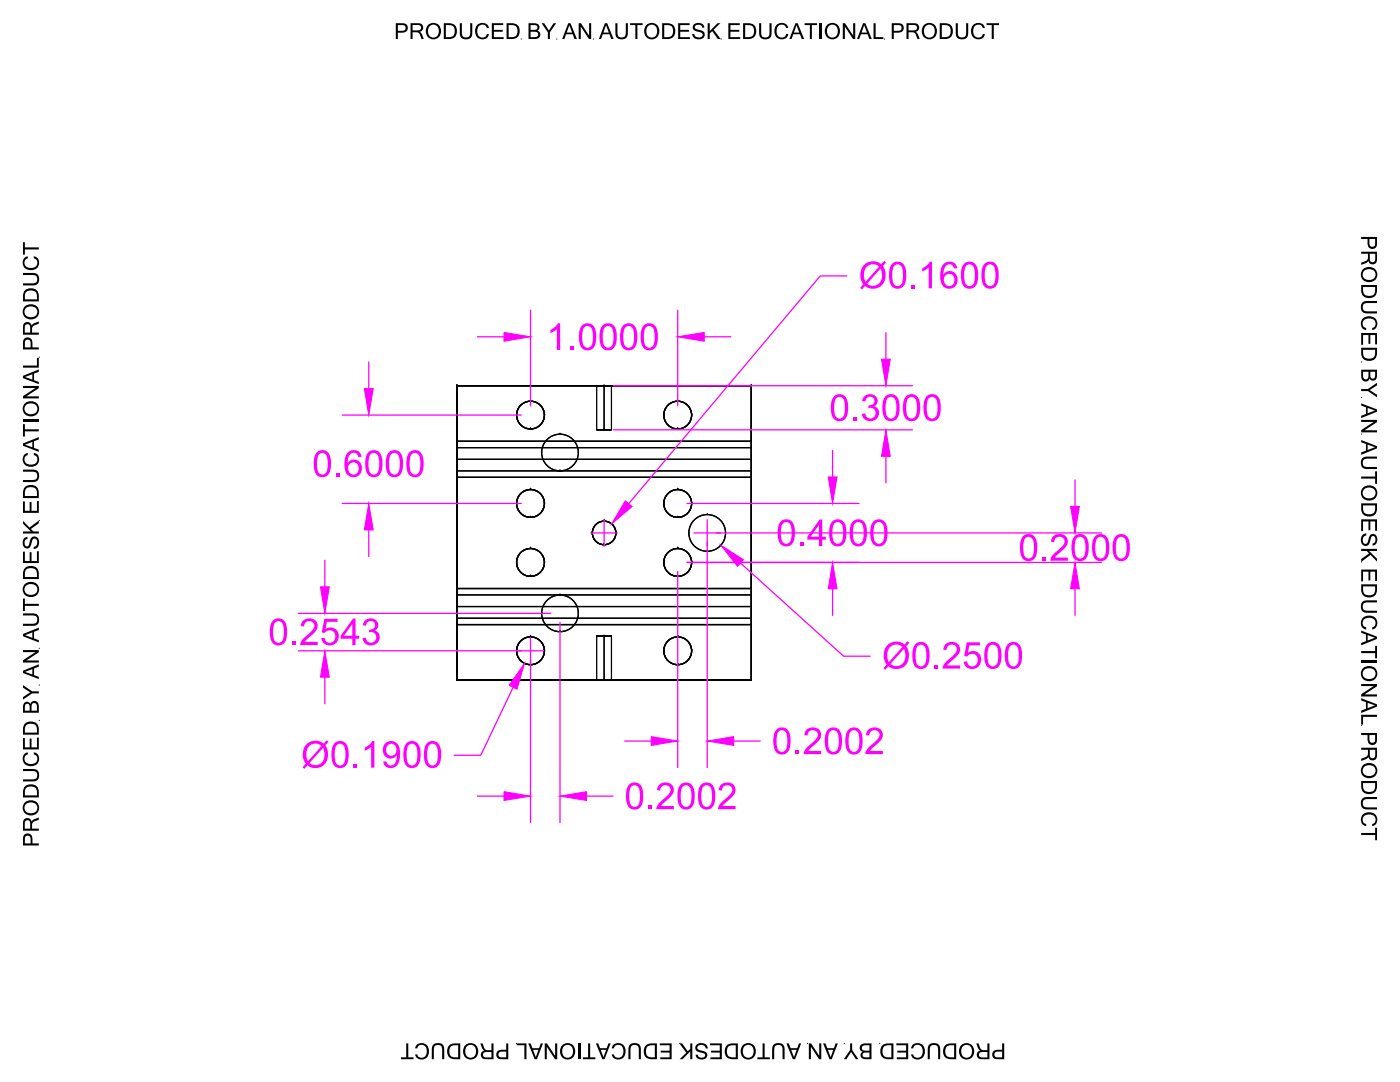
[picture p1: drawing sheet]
<svg xmlns="http://www.w3.org/2000/svg" width="279mm" height="216mm" viewBox="0 0 279 216" stroke-linecap="round" stroke-linejoin="round" font-family="sans-serif">
<g fill="none" stroke="#000" stroke-width=".25">
<path d="M91.2 77v58.7zM91.2 77h58.7h-58.7M91.2 77h.1M119.1 77h2.9zM119.1 77v8.8M120.6 77h.1M120.6 77v8.8M122 77v8.8M149.9 77h-58.7h58.7M149.9 77v58.7zM149.9 77h.1M91.2 88.1h.1"/>
<path d="M91.2 95.2h.1M91.2 95.2h58.7M91.2 88.1h58.7M91.2 89.3h58.7M91.2 91.7h58.7M91.2 94h58.7M103.1 82.8h.1M105.9 85.6h.1M105.9 80h.1M105.9 97.7h.1M108.1 90.3h.1M108.7 82.8h.1"/>
<path d="M111.8 94h.1M111.8 86.6h.1M115.4 90.3h.1M119.1 85.8h2.9zM120.6 85.8h.1M132.5 82.8h.1M135.3 85.6h.1M135.3 80h.1M135.3 97.7h.1M138 82.8h.1M149.9 88.1h.1M149.9 95.2h.1"/>
<path d="M91.2 117.4h.1M91.2 117.4h58.7M91.2 118.7h58.7M103.1 100.5h.1M103.1 112.2h.1M105.9 103.3h.1M105.9 115h.1M105.9 109.4h.1M108.7 100.5h.1M108.7 112.2h.1M111.8 118.7h.1M118.2 106.3h.1"/>
<path d="M120.6 108.7h.1M120.6 104h.1M122.9 106.3h.1M132.5 100.5h.1M132.5 112.2h.1M135.3 103.3h.1M135.3 115h.1M135.3 109.4h.1M137.5 106.3h.1M138 100.5h.1M138 112.2h.1M141.1 110h.1"/>
<path d="M141.1 102.7h.1M144.8 106.3h.1M149.9 117.4h.1M91.2 135.7h58.7h-58.7M91.2 124.6h.1M91.2 135.7h.1M91.2 124.6h58.7M91.2 121h58.7M91.2 123.4h58.7M103.1 129.9h.1M105.9 132.6h.1M105.9 127.1h.1"/>
<path d="M108.1 122.4h.1M108.7 129.9h.1M111.8 126h.1M115.4 122.4h.1M119.1 126.9h2.9zM119.1 135.7h2.9zM119.1 126.9v8.8M120.6 126.9h.1M120.6 135.7h.1M120.6 126.9v8.8M122 126.9v8.8M132.5 129.9h.1"/>
<path d="M135.3 132.6h.1M135.3 127.1h.1M138 129.9h.1M149.9 135.7h-58.7h58.7M149.9 124.6h.1M149.9 135.7h.1"/>
<circle cx="105.9" cy="82.8" r="2.77"/>
<circle cx="111.8" cy="90.3" r="3.7"/>
<circle cx="135.3" cy="82.8" r="2.77"/>
<circle cx="105.9" cy="100.5" r="2.77"/>
<circle cx="105.9" cy="112.2" r="2.77"/>
<circle cx="120.6" cy="106.3" r="2.35"/>
<circle cx="135.3" cy="100.5" r="2.77"/>
<circle cx="135.3" cy="112.2" r="2.77"/>
<circle cx="141.1" cy="106.3" r="3.7"/>
<circle cx="105.9" cy="129.9" r="2.77"/>
<circle cx="111.8" cy="122.4" r="3.7"/>
<circle cx="135.3" cy="129.9" r="2.77"/>
</g>
<path d="M95.3 67.2h5.3M105.9 61.9v19.1M135.3 61.9v19.1M140.5 67.2h5.3" fill="none" stroke="#f0f" stroke-width=".25"/>
<g fill="#f0f" stroke="#f0f" stroke-width=".2">
<path d="M100.6 66.3l5.3 .9-5.3 .9z"/>
<path d="M135.3 67.2l5.2-.9v1.8z"/>
</g>
<g fill="#f0f">
<path d="M109.9 65.8l.9-.6 .6-.7h.4v5.3h-.7v-4.1l-1.2 .8z"/>
<path d="M113.8 69.1h.7v.7h-.7z"/>
<path d="M116.1 65a1.64 1.64 0 0 1 1.8-.4 1.64 1.64 0 0 1 1 1.6 3.5 3.5 0 0 1-.9 3.5 1.64 1.64 0 0 1-2.4-1.4 4.4 4.4 0 0 1 .5-3.3zM116.7 65.2a4.2 4.2 0 0 0-.2 3.8 1.01 1.01 0 0 0 1.2 .3 1.01 1.01 0 0 0 .6-1.2 3.6 3.6 0 0 0-.5-2.9 .9 .9 0 0 0-1.1 0z"/>
<path d="M120.2 65a1.64 1.64 0 0 1 1.8-.4 1.64 1.64 0 0 1 1 1.6 3.5 3.5 0 0 1-.9 3.5 1.64 1.64 0 0 1-2.4-1.4 4.4 4.4 0 0 1 .5-3.3zM120.8 65.2a4.2 4.2 0 0 0-.2 3.8 1.01 1.01 0 0 0 1.2 .3 1.01 1.01 0 0 0 .6-1.2 3.6 3.6 0 0 0-.5-2.9 .9 .9 0 0 0-1.1 0z"/>
<path d="M124.3 65a1.64 1.64 0 0 1 1.9-.4 1.64 1.64 0 0 1 .9 1.6 3.5 3.5 0 0 1-.9 3.5 1.64 1.64 0 0 1-2.4-1.4 4.4 4.4 0 0 1 .5-3.3zM124.9 65.2a4.2 4.2 0 0 0-.2 3.8 1.01 1.01 0 0 0 1.2 .3 1.01 1.01 0 0 0 .6-1.2 3.6 3.6 0 0 0-.5-2.9 .9 .9 0 0 0-1.1 0z"/>
<path d="M128.4 65a1.64 1.64 0 0 1 1.9-.4 1.64 1.64 0 0 1 .9 1.6 3.5 3.5 0 0 1-.9 3.5 1.64 1.64 0 0 1-2.4-1.4 4.4 4.4 0 0 1 .5-3.3zM129 65.2a4.2 4.2 0 0 0-.2 3.8 1.01 1.01 0 0 0 1.2 .3 1.01 1.01 0 0 0 .6-1.2 3.6 3.6 0 0 0-.5-2.9 .9 .9 0 0 0-1.1 0z"/>
</g>
<path d="M73.6 72.2v5.3M68.3 82.8h35.7M68.3 100.5h35.7M73.6 105.7v5.3" fill="none" stroke="#f0f" stroke-width=".25"/>
<g fill="#f0f" stroke="#f0f" stroke-width=".2">
<path d="M72.7 77.5h1.8l-.9 5.3z"/>
<path d="M73.6 100.5l.9 5.2h-1.8z"/>
</g>
<g fill="#f0f">
<path d="M67.1 94.4h.7v.7h-.7z"/>
<path d="M63.2 90.3a1.64 1.64 0 0 1 1.8-.3 1.64 1.64 0 0 1 1 1.5 3.5 3.5 0 0 1-.9 3.6 1.64 1.64 0 0 1-2.4-1.5 4.4 4.4 0 0 1 .5-3.3zM63.8 90.5a4.2 4.2 0 0 0-.2 3.8 1.01 1.01 0 0 0 1.2 .3 1.01 1.01 0 0 0 .6-1.2 3.6 3.6 0 0 0-.5-2.8 .9 .9 0 0 0-1.1-.1z"/>
<path d="M69.3 90.4a1.58 1.58 0 0 1 1.7-.6 1.58 1.58 0 0 1 1.1 1.3l-.6 .1a1.01 1.01 0 0 0-1.1-.9 1.01 1.01 0 0 0-.9 1.1l-.1 1a1.61 1.61 0 0 1 2.1-.5 1.61 1.61 0 0 1 .6 2.1 1.75 1.75 0 0 1-2.1 1.2 1.75 1.75 0 0 1-1.2-2v-1.6zM69.8 92.6a1.17 1.17 0 0 0-.1 1.6 1.17 1.17 0 0 0 1.6 .2 1.17 1.17 0 0 0 .1-1.7 1.17 1.17 0 0 0-1.6-.1z"/>
<path d="M73.5 90.3a1.64 1.64 0 0 1 1.8-.3 1.64 1.64 0 0 1 1 1.5 3.5 3.5 0 0 1-.9 3.6 1.64 1.64 0 0 1-2.4-1.5 4.4 4.4 0 0 1 .5-3.3zM74.1 90.5a4.2 4.2 0 0 0-.3 3.8 1.01 1.01 0 0 0 1.3 .3 1.01 1.01 0 0 0 .5-1.2 3.6 3.6 0 0 0-.4-2.8 .9 .9 0 0 0-1.1-.1z"/>
<path d="M77.6 90.3a1.64 1.64 0 0 1 1.8-.3 1.64 1.64 0 0 1 1 1.5 3.5 3.5 0 0 1-.9 3.6 1.64 1.64 0 0 1-2.4-1.5 4.4 4.4 0 0 1 .5-3.3zM78.2 90.5a4.2 4.2 0 0 0-.3 3.8 1.01 1.01 0 0 0 1.3 .3 1.01 1.01 0 0 0 .5-1.2 3.6 3.6 0 0 0-.4-2.8 .9 .9 0 0 0-1.1-.1z"/>
<path d="M81.7 90.3a1.64 1.64 0 0 1 1.8-.3 1.64 1.64 0 0 1 1 1.5 3.5 3.5 0 0 1-.9 3.6 1.64 1.64 0 0 1-2.4-1.5 4.4 4.4 0 0 1 .5-3.3zM82.3 90.5a4.2 4.2 0 0 0-.2 3.8 1.01 1.01 0 0 0 1.2 .3 1.01 1.01 0 0 0 .5-1.2 3.6 3.6 0 0 0-.4-2.8 .9 .9 0 0 0-1.1-.1z"/>
</g>
<path d="M166.2 89.9v5.3M137.1 100.5h34.4M137.1 112.2h34.4M166.2 117.5v5.3" fill="none" stroke="#f0f" stroke-width=".25"/>
<g fill="#f0f" stroke="#f0f" stroke-width=".2">
<path d="M165.3 95.2h1.7l-.8 5.3z"/>
<path d="M166.2 112.2l.8 5.3h-1.7z"/>
</g>
<g fill="#f0f">
<path d="M159.6 108.2h.7v.7h-.7z"/>
<path d="M155.8 104.1a1.64 1.64 0 0 1 1.8-.3 1.64 1.64 0 0 1 1 1.5 3.5 3.5 0 0 1-.9 3.6 1.64 1.64 0 0 1-2.4-1.5 4.4 4.4 0 0 1 .5-3.3zM156.4 104.3a4.2 4.2 0 0 0-.2 3.8 1.01 1.01 0 0 0 1.2 .3 1.01 1.01 0 0 0 .5-1.2 3.6 3.6 0 0 0-.4-2.8 .9 .9 0 0 0-1.1-.1z"/>
<path d="M163.6 103.7h.5v3.4h.7v.6h-.7v1.2h-.7v-1.2h-2.3v-.6zM163.4 104.8l-1.6 2.3h1.6z"/>
<path d="M166.1 104.1a1.64 1.64 0 0 1 1.8-.3 1.64 1.64 0 0 1 .9 1.5 3.5 3.5 0 0 1-.9 3.6 1.64 1.64 0 0 1-2.4-1.5 4.4 4.4 0 0 1 .6-3.3zM166.7 104.3a4.2 4.2 0 0 0-.3 3.8 1.01 1.01 0 0 0 1.3 .3 1.01 1.01 0 0 0 .5-1.2 3.6 3.6 0 0 0-.5-2.8 .9 .9 0 0 0-1-.1z"/>
<path d="M170.2 104.1a1.64 1.64 0 0 1 1.8-.3 1.64 1.64 0 0 1 1 1.5 3.5 3.5 0 0 1-.9 3.6 1.64 1.64 0 0 1-2.4-1.5 4.4 4.4 0 0 1 .5-3.3zM170.8 104.3a4.2 4.2 0 0 0-.3 3.8 1.01 1.01 0 0 0 1.3 .3 1.01 1.01 0 0 0 .5-1.2 3.6 3.6 0 0 0-.5-2.8 .9 .9 0 0 0-1-.1z"/>
<path d="M174.3 104.1a1.64 1.64 0 0 1 1.8-.3 1.64 1.64 0 0 1 1 1.5 3.5 3.5 0 0 1-.9 3.6 1.64 1.64 0 0 1-2.4-1.5 4.4 4.4 0 0 1 .5-3.3zM174.9 104.3a4.2 4.2 0 0 0-.3 3.8 1.01 1.01 0 0 0 1.3 .3 1.01 1.01 0 0 0 .5-1.2 3.6 3.6 0 0 0-.5-2.8 .9 .9 0 0 0-1-.1z"/>
</g>
<path d="M135.3 114v39.2M141.1 108.2v45M124.7 147.9h5.3M146.4 147.9h5.3" fill="none" stroke="#f0f" stroke-width=".25"/>
<g fill="#f0f" stroke="#f0f" stroke-width=".2">
<path d="M130 147l5.3 .9-5.3 .8z"/>
<path d="M141.1 147.9l5.3-.9v1.7z"/>
</g>
<g fill="#f0f">
<path d="M158.8 149.8h.7v.7h-.7z"/>
<path d="M161 145.5a1.64 1.64 0 0 1 2.1-.2 1.64 1.64 0 0 1 .6 1.9l-.6 .9-1.8 1.7h2.6v.7h-3.5a2.75 2.75 0 0 1 1.3-2 2.54 2.54 0 0 0 1.5-2.1 1.05 1.05 0 0 0-1.2-.7 1.05 1.05 0 0 0-.8 1.1l-.7-.1 .2-.7z"/>
<path d="M173.3 145.5a1.64 1.64 0 0 1 2.1-.2 1.64 1.64 0 0 1 .7 1.9l-.6 .9-1.9 1.7h2.6v.7h-3.5a2.75 2.75 0 0 1 1.4-2 2.54 2.54 0 0 0 1.4-2.1 1.05 1.05 0 0 0-1.2-.7 1.05 1.05 0 0 0-.8 1.1l-.7-.1 .2-.7z"/>
<path d="M154.9 145.6a1.64 1.64 0 0 1 1.8-.3 1.64 1.64 0 0 1 1 1.6 3.5 3.5 0 0 1-.9 3.5 1.64 1.64 0 0 1-2.4-1.5 4.4 4.4 0 0 1 .5-3.3zM155.5 145.9a4.2 4.2 0 0 0-.2 3.7 1.01 1.01 0 0 0 1.2 .3 1.01 1.01 0 0 0 .6-1.1 3.6 3.6 0 0 0-.5-2.9 .9 .9 0 0 0-1.1 0z"/>
<path d="M165.2 145.6a1.64 1.64 0 0 1 1.8-.3 1.64 1.64 0 0 1 1 1.6 3.5 3.5 0 0 1-.9 3.5 1.64 1.64 0 0 1-2.4-1.5 4.4 4.4 0 0 1 .5-3.3zM165.8 145.9a4.2 4.2 0 0 0-.2 3.7 1.01 1.01 0 0 0 1.2 .3 1.01 1.01 0 0 0 .5-1.1 3.6 3.6 0 0 0-.4-2.9 .9 .9 0 0 0-1.1 0z"/>
<path d="M169.3 145.6a1.64 1.64 0 0 1 1.8-.3 1.64 1.64 0 0 1 1 1.6 3.5 3.5 0 0 1-.9 3.5 1.64 1.64 0 0 1-2.4-1.5 4.4 4.4 0 0 1 .5-3.3zM169.9 145.9a4.2 4.2 0 0 0-.2 3.7 1.01 1.01 0 0 0 1.2 .3 1.01 1.01 0 0 0 .6-1.1 3.6 3.6 0 0 0-.5-2.9 .9 .9 0 0 0-1.1 0z"/>
</g>
<path d="M214.5 95.8v5.2M137.1 112.2h82.7M143 106.3h76.8M214.5 117.5v5.3" fill="none" stroke="#f0f" stroke-width=".25"/>
<g fill="#f0f" stroke="#f0f" stroke-width=".2">
<path d="M214.5 112.2l.9 5.3h-1.7z"/>
<path d="M213.7 101h1.7l-.9 5.3z"/>
</g>
<g fill="#f0f">
<path d="M208 111.2h.7v.7h-.7z"/>
<path d="M210.3 107a1.64 1.64 0 0 1 2-.3 1.64 1.64 0 0 1 .7 2l-.6 .8-1.9 1.8h2.6v.6h-3.5a2.75 2.75 0 0 1 1.4-2 2.54 2.54 0 0 0 1.4-2.1 1.05 1.05 0 0 0-1.2-.7 1.05 1.05 0 0 0-.8 1.1l-.7-.1 .2-.7z"/>
<path d="M204.1 107a1.64 1.64 0 0 1 1.9-.3 1.64 1.64 0 0 1 .9 1.6 3.5 3.5 0 0 1-.9 3.5 1.64 1.64 0 0 1-2.4-1.5 4.4 4.4 0 0 1 .5-3.3zM204.8 107.3a4.2 4.2 0 0 0-.3 3.7 1.01 1.01 0 0 0 1.3 .3 1.01 1.01 0 0 0 .5-1.1 3.6 3.6 0 0 0-.5-2.9 .9 .9 0 0 0-1 0z"/>
<path d="M214.4 107a1.64 1.64 0 0 1 1.8-.3 1.64 1.64 0 0 1 1 1.6 3.5 3.5 0 0 1-.9 3.5 1.64 1.64 0 0 1-2.4-1.5 4.4 4.4 0 0 1 .5-3.3zM215 107.3a4.2 4.2 0 0 0-.2 3.7 1.01 1.01 0 0 0 1.2 .3 1.01 1.01 0 0 0 .6-1.1 3.6 3.6 0 0 0-.5-2.9 .9 .9 0 0 0-1.1 0z"/>
<path d="M218.5 107a1.64 1.64 0 0 1 1.8-.3 1.64 1.64 0 0 1 1 1.6 3.5 3.5 0 0 1-.9 3.5 1.64 1.64 0 0 1-2.4-1.5 4.4 4.4 0 0 1 .5-3.3zM219.1 107.3a4.2 4.2 0 0 0-.2 3.7 1.01 1.01 0 0 0 1.2 .3 1.01 1.01 0 0 0 .6-1.1 3.6 3.6 0 0 0-.5-2.9 .9 .9 0 0 0-1.1 0z"/>
<path d="M222.6 107a1.64 1.64 0 0 1 1.8-.3 1.64 1.64 0 0 1 1 1.6 3.5 3.5 0 0 1-.9 3.5 1.64 1.64 0 0 1-2.4-1.5 4.4 4.4 0 0 1 .5-3.3zM223.2 107.3a4.2 4.2 0 0 0-.2 3.7 1.01 1.01 0 0 0 1.2 .3 1.01 1.01 0 0 0 .6-1.1 3.6 3.6 0 0 0-.5-2.9 .9 .9 0 0 0-1.1 0z"/>
</g>
<path d="M64.8 111.8v5.3M59.5 129.9h44.5M59.5 122.4h50.4M64.8 135.1v5.3" fill="none" stroke="#f0f" stroke-width=".25"/>
<g fill="#f0f" stroke="#f0f" stroke-width=".2">
<path d="M64.8 129.9l.9 5.2h-1.8z"/>
<path d="M63.9 117.1h1.8l-.9 5.3z"/>
</g>
<g fill="#f0f">
<path d="M58.3 128h.7v.7h-.7z"/>
<path d="M60.6 123.8a1.64 1.64 0 0 1 2-.3 1.64 1.64 0 0 1 .7 2l-.6 .8-1.9 1.8h2.6v.6h-3.5a2.75 2.75 0 0 1 1.4-1.9 2.54 2.54 0 0 0 1.4-2.2 1.05 1.05 0 0 0-1.2-.6 1.05 1.05 0 0 0-.8 1l-.7-.1 .2-.6z"/>
<path d="M64.7 123.5h2.7v.6h-2.2l-.2 1.4a1.78 1.78 0 0 1 2.7 1.3 1.78 1.78 0 0 1-2.2 2l-.6-.2-.6-.7-.2-.6h.7a1.08 1.08 0 0 0 1.2 1 1.08 1.08 0 0 0 .9-1.3 1.13 1.13 0 0 0-.8-1.2 1.13 1.13 0 0 0-1.3 .5l-.6-.1z"/>
<path d="M72.9 123.7a1.45 1.45 0 0 1 2-.1 1.45 1.45 0 0 1 .3 2l-.4 .2a1.57 1.57 0 0 1 .9 2 1.57 1.57 0 0 1-2 1l-.6-.2-.6-.7-.2-.6 .7-.1a1.05 1.05 0 0 0 1.3 1 1.05 1.05 0 0 0 .8-1.4 1.05 1.05 0 0 0-1.5-.6l.1-.6a.91 .91 0 0 0 1.1-.7 .91 .91 0 0 0-.8-1.1 .91 .91 0 0 0-1 1.1l-.6-.1 .2-.6z"/>
<path d="M54.4 123.9a1.64 1.64 0 0 1 1.9-.4 1.64 1.64 0 0 1 .9 1.6 3.5 3.5 0 0 1-.9 3.5 1.64 1.64 0 0 1-2.4-1.4 4.4 4.4 0 0 1 .5-3.3zM55 124.1a4.2 4.2 0 0 0-.2 3.7 1.01 1.01 0 0 0 1.2 .4 1.01 1.01 0 0 0 .6-1.2 3.6 3.6 0 0 0-.5-2.9 .9 .9 0 0 0-1.1 0z"/>
<path d="M70.5 123.4h.5v3.5h.7v.6h-.7v1.2h-.7v-1.2h-2.3v-.6zM70.3 124.5l-1.7 2.4h1.7z"/>
</g>
<path d="M105.9 131.7v32.4M111.8 124.2v39.9M95.3 158.9h5.3M117.1 158.9h5.2" fill="none" stroke="#f0f" stroke-width=".25"/>
<g fill="#f0f" stroke="#f0f" stroke-width=".2">
<path d="M100.6 158l5.3 .9-5.3 .8z"/>
<path d="M111.8 158.9l5.3-.9v1.7z"/>
</g>
<g fill="#f0f">
<path d="M129.4 160.7h.7v.8h-.7z"/>
<path d="M131.6 156.5a1.64 1.64 0 0 1 2.1-.2 1.64 1.64 0 0 1 .6 1.9l-.6 .9-1.8 1.7h2.6v.7h-3.5a2.75 2.75 0 0 1 1.3-2 2.54 2.54 0 0 0 1.5-2.1 1.05 1.05 0 0 0-1.2-.7 1.05 1.05 0 0 0-.8 1.1l-.7-.1 .2-.7z"/>
<path d="M143.9 156.5a1.64 1.64 0 0 1 2.1-.2 1.64 1.64 0 0 1 .7 1.9l-.6 .9-1.9 1.7h2.6v.7h-3.5a2.75 2.75 0 0 1 1.4-2 2.54 2.54 0 0 0 1.4-2.1 1.05 1.05 0 0 0-1.2-.7 1.05 1.05 0 0 0-.8 1.1l-.7-.1 .2-.7z"/>
<path d="M125.5 156.6a1.64 1.64 0 0 1 1.8-.3 1.64 1.64 0 0 1 1 1.5 3.5 3.5 0 0 1-.9 3.6 1.64 1.64 0 0 1-2.4-1.5 4.4 4.4 0 0 1 .5-3.3zM126.1 156.8a4.2 4.2 0 0 0-.2 3.8 1.01 1.01 0 0 0 1.2 .3 1.01 1.01 0 0 0 .6-1.1 3.6 3.6 0 0 0-.5-2.9 .9 .9 0 0 0-1.1-.1z"/>
<path d="M135.8 156.6a1.64 1.64 0 0 1 1.8-.3 1.64 1.64 0 0 1 1 1.5 3.5 3.5 0 0 1-.9 3.6 1.64 1.64 0 0 1-2.4-1.5 4.4 4.4 0 0 1 .5-3.3zM136.4 156.8a4.2 4.2 0 0 0-.2 3.8 1.01 1.01 0 0 0 1.2 .3 1.01 1.01 0 0 0 .5-1.1 3.6 3.6 0 0 0-.4-2.9 .9 .9 0 0 0-1.1-.1z"/>
<path d="M139.9 156.6a1.64 1.64 0 0 1 1.8-.3 1.64 1.64 0 0 1 1 1.5 3.5 3.5 0 0 1-.9 3.6 1.64 1.64 0 0 1-2.4-1.5 4.4 4.4 0 0 1 .5-3.3zM140.5 156.8a4.2 4.2 0 0 0-.2 3.8 1.01 1.01 0 0 0 1.2 .3 1.01 1.01 0 0 0 .6-1.1 3.6 3.6 0 0 0-.5-2.9 .9 .9 0 0 0-1.1-.1z"/>
</g>
<path d="M122.4 77h59.7M176.8 66.4v5.3M122.4 85.8h59.7M176.8 91.1v5.3" fill="none" stroke="#f0f" stroke-width=".25"/>
<g fill="#f0f" stroke="#f0f" stroke-width=".2">
<path d="M175.9 71.7h1.8l-.9 5.3z"/>
<path d="M176.8 85.8l.9 5.3h-1.8z"/>
</g>
<g fill="#f0f">
<path d="M170.3 83.3h.7v.7h-.7z"/>
<path d="M172.6 79a1.45 1.45 0 0 1 1.9-.1 1.45 1.45 0 0 1 .3 1.9l-.4 .3a1.57 1.57 0 0 1 .9 2 1.57 1.57 0 0 1-2 .9l-.5-.2-.6-.6-.2-.6 .7-.1a1.05 1.05 0 0 0 1.2 .9 1.05 1.05 0 0 0 .8-1.3 1.05 1.05 0 0 0-1.4-.7v-.5a.91 .91 0 0 0 1.2-.8 .91 .91 0 0 0-.9-1 .91 .91 0 0 0-.9 1l-.7-.1 .2-.6z"/>
<path d="M166.4 79.1a1.64 1.64 0 0 1 1.8-.3 1.64 1.64 0 0 1 1 1.5 3.5 3.5 0 0 1-.9 3.6 1.64 1.64 0 0 1-2.4-1.5 4.4 4.4 0 0 1 .5-3.3zM167 79.4a4.2 4.2 0 0 0-.2 3.7 1.01 1.01 0 0 0 1.2 .3 1.01 1.01 0 0 0 .6-1.1 3.6 3.6 0 0 0-.5-2.9 .9 .9 0 0 0-1.1 0z"/>
<path d="M176.7 79.1a1.64 1.64 0 0 1 1.8-.3 1.64 1.64 0 0 1 1 1.5 3.5 3.5 0 0 1-.9 3.6 1.64 1.64 0 0 1-2.4-1.5 4.4 4.4 0 0 1 .5-3.3zM177.3 79.4a4.2 4.2 0 0 0-.2 3.7 1.01 1.01 0 0 0 1.2 .3 1.01 1.01 0 0 0 .5-1.1 3.6 3.6 0 0 0-.4-2.9 .9 .9 0 0 0-1.1 0z"/>
<path d="M180.8 79.1a1.64 1.64 0 0 1 1.8-.3 1.64 1.64 0 0 1 1 1.5 3.5 3.5 0 0 1-.9 3.6 1.64 1.64 0 0 1-2.4-1.5 4.4 4.4 0 0 1 .5-3.3zM181.4 79.4a4.2 4.2 0 0 0-.2 3.7 1.01 1.01 0 0 0 1.2 .3 1.01 1.01 0 0 0 .5-1.1 3.6 3.6 0 0 0-.4-2.9 .9 .9 0 0 0-1.1 0z"/>
<path d="M184.9 79.1a1.64 1.64 0 0 1 1.8-.3 1.64 1.64 0 0 1 1 1.5 3.5 3.5 0 0 1-.9 3.6 1.64 1.64 0 0 1-2.4-1.5 4.4 4.4 0 0 1 .5-3.3zM185.5 79.4a4.2 4.2 0 0 0-.2 3.7 1.01 1.01 0 0 0 1.2 .3 1.01 1.01 0 0 0 .5-1.1 3.6 3.6 0 0 0-.4-2.9 .9 .9 0 0 0-1.1 0z"/>
</g>
<path d="M147.8 112.4l20.6 18.5h5.3" fill="none" stroke="#f0f" stroke-width=".25"/>
<g fill="#f0f">
<path d="M186.5 132.7h.7v.7h-.7z"/>
<path d="M188.8 128.5a1.64 1.64 0 0 1 2-.3 1.64 1.64 0 0 1 .7 2l-.6 .8-1.9 1.8h2.6v.6h-3.5a3.2 3.2 0 0 1 1.8-2.3 1.71 1.71 0 0 0 .9-2 1.06 1.06 0 0 0-1.2-.4 1.06 1.06 0 0 0-.7 1l-.6-.1 .1-.6z"/>
<path d="M192.9 128.2h2.7v.6h-2.2l-.2 1.4a1.78 1.78 0 0 1 2.7 1.3 1.78 1.78 0 0 1-2.2 2l-.6-.2-.6-.7-.2-.6h.7a1.07 1.07 0 0 0 1.2 1 1.07 1.07 0 0 0 .9-1.3 1.13 1.13 0 0 0-.8-1.2 1.13 1.13 0 0 0-1.3 .5l-.6-.1z"/>
<path d="M177.1 128.8a2.6 2.6 0 0 1 3.4-.2l.6-.7 .4 .3-.6 .8a2.76 2.76 0 0 1 .2 3.1 2.76 2.76 0 0 1-2.8 1.3l-1-.4-.6 .6-.4-.3 .7-.7a3.1 3.1 0 0 1 .1-3.8zM177.6 129.2a2.84 2.84 0 0 0-.2 2.9l2.7-3a1.79 1.79 0 0 0-2.5 .1zM180.4 129.5l-2.7 3a1.82 1.82 0 0 0 2.1 .2 1.82 1.82 0 0 0 .9-1.9z"/>
<path d="M182.7 128.6a1.64 1.64 0 0 1 1.8-.4 1.64 1.64 0 0 1 1 1.6 3.5 3.5 0 0 1-.9 3.5 1.64 1.64 0 0 1-2.4-1.4 4.4 4.4 0 0 1 .5-3.3zM183.3 128.8a4.2 4.2 0 0 0-.3 3.7 1 1 0 0 0 1.3 .4 1 1 0 0 0 .5-1.2 3.6 3.6 0 0 0-.5-2.9 .9 .9 0 0 0-1 0z"/>
<path d="M197 128.6a1.64 1.64 0 0 1 1.8-.4 1.64 1.64 0 0 1 1 1.6 3.5 3.5 0 0 1-.9 3.5 1.64 1.64 0 0 1-2.4-1.4 4.4 4.4 0 0 1 .5-3.3zM197.6 128.8a4.2 4.2 0 0 0-.2 3.7 1 1 0 0 0 1.2 .4 1 1 0 0 0 .6-1.2 3.6 3.6 0 0 0-.5-2.9 .9 .9 0 0 0-1.1 0z"/>
<path d="M201.1 128.6a1.64 1.64 0 0 1 1.8-.4 1.64 1.64 0 0 1 1 1.6 3.5 3.5 0 0 1-.9 3.5 1.64 1.64 0 0 1-2.4-1.4 4.4 4.4 0 0 1 .5-3.3zM201.7 128.8a4.2 4.2 0 0 0-.2 3.7 1 1 0 0 0 1.2 .4 1 1 0 0 0 .6-1.2 3.6 3.6 0 0 0-.5-2.9 .9 .9 0 0 0-1.1 0z"/>
</g>
<path d="M143.9 108.8l4.5 2.9-1.2 1.3z" fill="#f0f" stroke="#f0f" stroke-width=".2"/>
<path d="M138.5 106.3h5.3M141.1 103.7v5.3M102.4 137.1l-6.5 13.6h-5.2" fill="none" stroke="#f0f" stroke-width=".25"/>
<g fill="#f0f">
<path d="M70.6 152.5h.7v.7h-.7z"/>
<path d="M72.8 149.2l.9-.6 .6-.7h.4v5.3h-.6v-4.2l-1.3 .8z"/>
<path d="M61.1 148.5a2.6 2.6 0 0 1 3.5-.1l.6-.7 .4 .3-.7 .7a2.76 2.76 0 0 1 .3 3.1 2.76 2.76 0 0 1-2.8 1.4l-1-.5-.7 .7-.3-.3 .6-.7a3.1 3.1 0 0 1 .1-3.9zM61.7 148.9a2.84 2.84 0 0 0-.2 3l2.7-3a1.79 1.79 0 0 0-2.5 0zM64.5 149.2l-2.7 3a1.82 1.82 0 0 0 2.1 .2 1.82 1.82 0 0 0 .9-1.8z"/>
<path d="M66.7 148.3a1.64 1.64 0 0 1 1.8-.3 1.64 1.64 0 0 1 1 1.6 3.5 3.5 0 0 1-.9 3.5 1.64 1.64 0 0 1-2.4-1.5 4.4 4.4 0 0 1 .5-3.3zM67.3 148.6a4.2 4.2 0 0 0-.2 3.7 1 1 0 0 0 1.2 .3 1 1 0 0 0 .6-1.1 3.6 3.6 0 0 0-.5-2.9 .9 .9 0 0 0-1.1 0z"/>
<path d="M76.9 148.3a1.78 1.78 0 0 1 2-.2 1.78 1.78 0 0 1 .9 1.9 2.95 2.95 0 0 1-1 3.1 1.51 1.51 0 0 1-2.3-1.1l.6-.1a1.01 1.01 0 0 0 1.2 .8 1.01 1.01 0 0 0 .8-1.1l.1-.9a1.57 1.57 0 0 1-2 .5 1.57 1.57 0 0 1-.8-1.9zM77.4 148.8a1.13 1.13 0 0 0-.2 1.5 1.13 1.13 0 0 0 1.6 .2 1.17 1.17 0 0 0 .2-1.5 1.17 1.17 0 0 0-1.4-.4z"/>
<path d="M81.1 148.3a1.64 1.64 0 0 1 1.8-.3 1.64 1.64 0 0 1 1 1.6 3.5 3.5 0 0 1-.9 3.5 1.64 1.64 0 0 1-2.4-1.5 4.4 4.4 0 0 1 .5-3.3zM81.7 148.6a4.2 4.2 0 0 0-.2 3.7 1 1 0 0 0 1.2 .3 1 1 0 0 0 .5-1.1 3.6 3.6 0 0 0-.4-2.9 .9 .9 0 0 0-1.1 0z"/>
<path d="M85.2 148.3a1.64 1.64 0 0 1 1.8-.3 1.64 1.64 0 0 1 1 1.6 3.5 3.5 0 0 1-.9 3.5 1.64 1.64 0 0 1-2.4-1.5 4.4 4.4 0 0 1 .5-3.3zM85.8 148.6a4.2 4.2 0 0 0-.2 3.7 1 1 0 0 0 1.2 .3 1 1 0 0 0 .5-1.1 3.6 3.6 0 0 0-.4-2.9 .9 .9 0 0 0-1.1 0z"/>
</g>
<path d="M104.7 132.4l-1.5 5.1-1.6-.7z" fill="#f0f" stroke="#f0f" stroke-width=".2"/>
<path d="M169 55.1h-5.3l-38.2 45.4M103.2 129.9h5.3M105.9 127.2v5.3" fill="none" stroke="#f0f" stroke-width=".25"/>
<g fill="#f0f">
<path d="M181.9 56.8h.7v.7h-.7z"/>
<path d="M184.1 53.5l.9-.6 .6-.7h.4v5.3h-.7v-4.1l-1.2 .8z"/>
<path d="M172.4 52.9a2.6 2.6 0 0 1 3.5-.2l.6-.6 .3 .3-.6 .7a2.76 2.76 0 0 1 .3 3.1 2.76 2.76 0 0 1-2.9 1.4l-1-.5-.6 .7-.3-.4 .6-.7a3.1 3.1 0 0 1 .1-3.8zM172.9 53.3a2.84 2.84 0 0 0-.2 2.9l2.7-3a1.79 1.79 0 0 0-2.5 .1zM175.7 53.6l-2.6 3a1.82 1.82 0 0 0 2 .2 1.82 1.82 0 0 0 .9-1.9z"/>
<path d="M178 52.7a1.64 1.64 0 0 1 1.8-.4 1.64 1.64 0 0 1 1 1.6 3.5 3.5 0 0 1-.9 3.5 1.64 1.64 0 0 1-2.4-1.4 4.4 4.4 0 0 1 .5-3.3zM178.6 52.9a4.2 4.2 0 0 0-.2 3.8 1 1 0 0 0 1.2 .3 1 1 0 0 0 .6-1.2 3.6 3.6 0 0 0-.5-2.9 .9 .9 0 0 0-1.1 0z"/>
<path d="M188.2 52.8a1.58 1.58 0 0 1 1.7-.6 1.58 1.58 0 0 1 1.1 1.3l-.6 .1a1.01 1.01 0 0 0-1.1-.9 1.01 1.01 0 0 0-.9 1.1l-.1 1a1.6 1.6 0 0 1 2.1-.5 1.6 1.6 0 0 1 .6 2.1 1.75 1.75 0 0 1-2.1 1.2 1.75 1.75 0 0 1-1.2-2v-1.6zM188.7 55a1.17 1.17 0 0 0-.1 1.6 1.17 1.17 0 0 0 1.6 .2 1.17 1.17 0 0 0 .1-1.7 1.17 1.17 0 0 0-1.6-.1z"/>
<path d="M192.4 52.7a1.64 1.64 0 0 1 1.8-.4 1.64 1.64 0 0 1 .9 1.6 3.5 3.5 0 0 1-.8 3.5 1.64 1.64 0 0 1-2.4-1.4 4.4 4.4 0 0 1 .5-3.3zM193 52.9a4.2 4.2 0 0 0-.3 3.8 1 1 0 0 0 1.3 .3 1 1 0 0 0 .5-1.2 3.6 3.6 0 0 0-.5-2.9 .9 .9 0 0 0-1 0z"/>
<path d="M196.5 52.7a1.64 1.64 0 0 1 1.8-.4 1.64 1.64 0 0 1 .9 1.6 3.5 3.5 0 0 1-.9 3.5 1.64 1.64 0 0 1-2.3-1.4 4.4 4.4 0 0 1 .5-3.3zM197.1 52.9a4.2 4.2 0 0 0-.3 3.8 1 1 0 0 0 1.3 .3 1 1 0 0 0 .5-1.2 3.6 3.6 0 0 0-.5-2.9 .9 .9 0 0 0-1 0z"/>
</g>
<path d="M124.8 99.9l1.4 1.2-4.1 3.4z" fill="#f0f" stroke="#f0f" stroke-width=".2"/>
<path d="M117.9 106.3h5.3M120.6 103.7v5.3" fill="none" stroke="#f0f" stroke-width=".25"/>
<g fill="#000">
<path d="M91.8 4.6h.4v1.9a.85 .85 0 0 0 .8 1 .85 .85 0 0 0 .8-1v-1.9h.5v1.9a1.25 1.25 0 0 1-1.3 1.4 1.25 1.25 0 0 1-1.2-1.4zM95.2 5a1.37 1.37 0 0 1 2.4 .6h-.5a.99 .99 0 0 0-1.2-.6 .99 .99 0 0 0-.7 1.2 .99 .99 0 0 0 .7 1.2 .99 .99 0 0 0 1.2-.6h.5a1.45 1.45 0 0 1-1.9 1 1.45 1.45 0 0 1-.9-1.9zM98.2 4.6h2.2v.4h-1.8v1h1.7v.3h-1.7v1.1h1.9v.4h-2.3zM108.1 4.6h.5l.9 1.5 1-1.5h.5l-1.3 1.9v1.3h-.4v-1.3zM115.5 4.6h.4l1.7 2.5v-2.5h.4v3.2h-.5l-1.6-2.5v2.5h-.4zM122.8 4.6h.4v1.9a.85 .85 0 0 0 .9 1 .85 .85 0 0 0 .8-1v-1.9h.4v1.9a1.25 1.25 0 0 1-1.2 1.4 1.25 1.25 0 0 1-1.3-1.4zM125.8 4.6h2.4v.4h-1v2.8h-.4v-2.8h-1zM135.3 4.6h2.3v.4h-1.8v1h1.7v.3h-1.7v1.1h1.9v.4h-2.4zM138.6 4.8a1.27 1.27 0 0 1 2 .7h-.4a.73 .73 0 0 0-.8-.6 .73 .73 0 0 0-.7 .7l.4 .3a1.37 1.37 0 0 1 1.6 1 1.28 1.28 0 0 1-1.4 1 1.28 1.28 0 0 1-1.2-1.1h.5a.88 .88 0 0 0 .7 .7 .88 .88 0 0 0 .9-.6l-.2-.3a2.37 2.37 0 0 1-1.7-.9v-.5zM141.2 4.6h.4v1.6l1.6-1.6h.6l-1.4 1.3 1.4 1.9h-.5l-1.2-1.6-.5 .5v1.1h-.4zM145.4 4.6h2.2v.4h-1.8v1h1.7v.3h-1.7v1.1h1.9v.4h-2.3zM151.5 4.6h.4v1.9a.85 .85 0 0 0 .8 1 .85 .85 0 0 0 .9-1v-1.9h.4v1.9a1.25 1.25 0 0 1-1.3 1.4 1.25 1.25 0 0 1-1.2-1.4z"/>
<path d="M154.9 5a1.37 1.37 0 0 1 2.4 .6h-.4a.99 .99 0 0 0-1.3-.6 .99 .99 0 0 0-.6 1.2 .99 .99 0 0 0 .6 1.2 .99 .99 0 0 0 1.3-.6h.4a1.45 1.45 0 0 1-1.9 1 1.45 1.45 0 0 1-.8-1.9zM160.6 4.6h2.5v.4h-1.1v2.8h-.4v-2.8h-1zM168.2 4.6h.4l1.7 2.5v-2.5h.4v3.2h-.5l-1.6-2.5v2.5h-.4zM174.3 4.6h.4v2.8h1.6v.4h-2zM190.7 4.6h.5v1.9a.85 .85 0 0 0 .8 1 .85 .85 0 0 0 .8-1v-1.9h.4v1.9a1.25 1.25 0 0 1-1.2 1.4 1.25 1.25 0 0 1-1.3-1.4zM194.2 5a1.37 1.37 0 0 1 2.4 .6h-.5a.99 .99 0 0 0-1.2-.6 .99 .99 0 0 0-.7 1.2 .99 .99 0 0 0 .7 1.2 .99 .99 0 0 0 1.2-.6h.5a1.45 1.45 0 0 1-1.9 1 1.45 1.45 0 0 1-.9-1.9zM196.9 4.6h2.5v.4h-1.1v2.8h-.4v-2.8h-1zM4.6 48.3h.4v1.1h2.7v.4h-2.7v1h-.4zM4.6 54.5h1.8a1.25 1.25 0 0 1 1.4 1.2 1.25 1.25 0 0 1-1.4 1.3h-1.8v-.5h1.8a.85 .85 0 0 0 1-.8 .85 .85 0 0 0-1-.8h-1.8zM5 51.3l.5-.2v.5a.99 .99 0 0 0-.6 1.2 .99 .99 0 0 0 1.3 .7 .99 .99 0 0 0 1.2-.7 .99 .99 0 0 0-.7-1.2v-.5a1.45 1.45 0 0 1 1 1.9 1.45 1.45 0 0 1-1.9 .9 1.44 1.44 0 0 1-1.2-1 1.44 1.44 0 0 1 .4-1.6zM4.6 77h3.1v.5l-2.4 1.6h2.4v.4h-3.1v-.4l2.5-1.7h-2.5zM4.6 72.9h2.8v-1.5h.3v2h-3.1z"/>
<path d="M272 60.3l.7-.2h2.1v.4h-1.8a.85 .85 0 0 0-1 .8 .85 .85 0 0 0 1 .8h1.8v.4h-1.8a1.28 1.28 0 0 1-1.4-.7 1.28 1.28 0 0 1 .4-1.5zM272 63.5a1.64 1.64 0 0 1 2.1-.2 1.64 1.64 0 0 1 .6 1.9 1.07 1.07 0 0 1-.8 .7v-.5a.99 .99 0 0 0 .6-1.2 .99 .99 0 0 0-1.3-.7 .99 .99 0 0 0-1.2 .7 .99 .99 0 0 0 .7 1.2v.5a1.36 1.36 0 0 1-1.1-1 1.36 1.36 0 0 1 .4-1.4zM271.7 66.4h3.1v2.3h-.4v-1.8h-.9v1.7h-.4v-1.7h-1.1v1.9h-.3zM271.7 77.6h1.3l1.8-1.2v.5l-1.4 .9 1.4 1v.5l-1.8-1.3h-1.3zM4.6 84.6h.4v1.1h2.7v.4h-2.7v1h-.4zM4.6 100.1h.4v1.8h.9v-1.7h.4v1.7h1.1v-1.9h.3v2.3h-3.1zM4.6 93.7h1.8a1.25 1.25 0 0 1 1.4 1.3 1.25 1.25 0 0 1-1.4 1.2h-1.8v-.4h1.8a.85 .85 0 0 0 1-.8 .85 .85 0 0 0-1-.9h-1.8zM5 90.6l.5-.2v.4a.99 .99 0 0 0-.6 1.3 .99 .99 0 0 0 1.3 .6 .99 .99 0 0 0 1.2-.6 .99 .99 0 0 0-.7-1.3v-.4a1.45 1.45 0 0 1 1 1.8 1.45 1.45 0 0 1-1.9 .9 1.44 1.44 0 0 1-1.2-1 1.44 1.44 0 0 1 .4-1.5zM272 91.4l.7-.3h2.1v.4h-1.8a.85 .85 0 0 0-1 .8 .85 .85 0 0 0 1 .9h1.8v.4h-1.8a1.28 1.28 0 0 1-1.4-.7 1.28 1.28 0 0 1 .4-1.5zM271.7 83.8h3.1v.4l-2.5 1.7h2.5v.4h-3.1v-.5l2.4-1.6h-2.4zM271.7 95.1h2.7v-1h.4v2.4h-.4v-1h-2.7zM4.6 119.4h.4v1.1h2.7v.4h-2.7v1h-.4z"/>
<path d="M4.6 110.1h.4v1.8h.9v-1.7h.4v1.7h1.1v-1.9h.3v2.4h-3.1zM4.6 103.9l1.3 1.4 1.8-1.4v.5l-1.5 1.2 .5 .4h1v.5h-3.1v-.5h1.6l-1.6-1.5zM4.8 107.5l.7-.4v.4a.73 .73 0 0 0-.6 .8 .73 .73 0 0 0 .7 .7l.2-.4a1.37 1.37 0 0 1 1.1-1.6 1.28 1.28 0 0 1 .9 1.4 1.28 1.28 0 0 1-1.1 1.2v-.5a.88 .88 0 0 0 .7-.7 .88 .88 0 0 0-.5-.9l-.4 .2a2.37 2.37 0 0 1-.9 1.7 1.14 1.14 0 0 1-1.1-.7 1.14 1.14 0 0 1 .3-1.2zM271.9 106.8l.8-.4v.4a.88 .88 0 0 0-.7 .8 .88 .88 0 0 0 .5 .9l.4-.2a2.37 2.37 0 0 1 .9-1.7 1.16 1.16 0 0 1 1.1 .8 1.16 1.16 0 0 1-.5 1.3l-.5 .2v-.5a.73 .73 0 0 0 .6-.7 .73 .73 0 0 0-.7-.7l-.2 .4a1.37 1.37 0 0 1-1.1 1.5 1.31 1.31 0 0 1-.6-2.1zM271.7 103.6h3.1v2.3h-.4v-1.9h-.9v1.8h-.4v-1.8h-1.1v2h-.3zM271.7 109.5h3.1v.4h-1.6l1.6 1.6v.6l-1.3-1.4-1.8 1.4v-.5l1.5-1.2-.5-.5h-1zM271.7 113.7h3.1v2.2h-.4v-1.8h-.9v1.7h-.4v-1.7h-1.1v1.9h-.3zM4.6 136.7l1.8 1.2h1.3v.5h-1.3l-1.8 1.2v-.5l1.4-.9-1.4-1zM4.6 129.7h3.1v.5l-2.4 1.6h2.4v.4h-3.1v-.4l2.5-1.7h-2.5zM4.6 122.4h1.8a1.25 1.25 0 0 1 1.4 1.2 1.25 1.25 0 0 1-1.4 1.3h-1.8v-.4h1.8a.85 .85 0 0 0 1-.9 .85 .85 0 0 0-1-.8h-1.8zM272 120l.7-.2h2.1v.4h-1.8a.85 .85 0 0 0-1 .8 .85 .85 0 0 0 1 .9h1.8v.4h-1.8a1.28 1.28 0 0 1-1.4-.8 1.28 1.28 0 0 1 .4-1.5zM272 123.2a1.64 1.64 0 0 1 2.1-.2 1.64 1.64 0 0 1 .6 1.9 1.07 1.07 0 0 1-.8 .7v-.4a.99 .99 0 0 0 .6-1.3 .99 .99 0 0 0-1.3-.6 .99 .99 0 0 0-1.2 .6 .99 .99 0 0 0 .7 1.3v.4a1.36 1.36 0 0 1-1.1-1 1.36 1.36 0 0 1 .4-1.4z"/>
<path d="M271.7 136.5h3.1v.4l-2.5 1.7h2.5v.4h-3.1v-.5l2.4-1.6h-2.4zM271.7 129.9h2.7v-1h.4v2.5h-.4v-1.1h-2.7zM4.6 147.3h.4v1.8h.9v-1.7h.4v1.7h1.1v-1.9h.3v2.3h-3.1zM4.6 153.4h1.8a1.25 1.25 0 0 1 1.4 1.3 1.25 1.25 0 0 1-1.4 1.2h-1.8v-.4h1.8a.85 .85 0 0 0 1-.8 .85 .85 0 0 0-1-.8h-1.8zM5 150.3l.5-.2v.5a.99 .99 0 0 0-.6 1.2 .99 .99 0 0 0 1.3 .6 .99 .99 0 0 0 1.2-.6 .99 .99 0 0 0-.7-1.2v-.5a1.45 1.45 0 0 1 1 1.9 1.45 1.45 0 0 1-1.9 .9 1.44 1.44 0 0 1-1.2-1 1.44 1.44 0 0 1 .4-1.6zM271.7 142.6h3.1v.4h-2.8v1.6h-.3zM272 159.3l.7-.3h2.1v.4h-1.8a.85 .85 0 0 0-1 .9 .85 .85 0 0 0 1 .8h1.8v.4h-1.8a1.28 1.28 0 0 1-1.4-.7 1.28 1.28 0 0 1 .4-1.5zM272 162.5a1.64 1.64 0 0 1 2.1-.3 1.64 1.64 0 0 1 .6 2 1.07 1.07 0 0 1-.8 .6v-.4a.99 .99 0 0 0 .6-1.2 .99 .99 0 0 0-1.3-.7 .99 .99 0 0 0-1.2 .7 .99 .99 0 0 0 .7 1.2v.4a1.36 1.36 0 0 1-1.1-.9 1.36 1.36 0 0 1 .4-1.4zM271.7 166.2h2.7v-1h.4v2.5h-.4v-1.1h-2.7zM81.1 208.2h.4v2.8h1v.4h-2.5v-.4h1.1zM83.2 208.4a1.56 1.56 0 0 1 2 .1 1.56 1.56 0 0 1 .3 2 1.39 1.39 0 0 1-1.3 .9 1.39 1.39 0 0 1-1.4-1h.5a.99 .99 0 0 0 1.2 .6 .99 .99 0 0 0 .7-1.2 .99 .99 0 0 0-.7-1.3 .99 .99 0 0 0-1.2 .7h-.5zM86.4 208.5a1.28 1.28 0 0 1 1.5-.3 1.28 1.28 0 0 1 .8 1.3v1.9h-.5v-1.9a.85 .85 0 0 0-.8-1 .85 .85 0 0 0-.8 1v1.9h-.4v-2.2z"/>
<path d="M103.1 208.2h2v3.2h-.4v-2.8h-1.6zM108.7 208.2h.5l1.6 2.5v-2.5h.4v3.2h-.4l-1.7-2.5v2.5h-.4zM117.4 208.2h.4v2.8h1v.4h-2.5v-.4h1.1zM122.5 208.4a1.56 1.56 0 0 1 1.9 .1 1.56 1.56 0 0 1 .4 2 1.39 1.39 0 0 1-1.4 .9 1.39 1.39 0 0 1-1.3-1h.4a.99 .99 0 0 0 1.3 .6 .99 .99 0 0 0 .6-1.2 .99 .99 0 0 0-.6-1.3 .99 .99 0 0 0-1.3 .7h-.4zM125.7 208.5a1.28 1.28 0 0 1 1.5-.3 1.28 1.28 0 0 1 .7 1.3v1.9h-.4v-1.9a.85 .85 0 0 0-.8-1 .85 .85 0 0 0-.9 1v1.9h-.4v-2.2zM131.7 208.2h2.3v3.2h-2.2v-.4h1.8v-1h-1.7v-.4h1.7v-1h-1.9zM135.6 208.2h.5l1.2 1.6 .5-.5v-1.1h.4v3.2h-.4v-1.6l-1.6 1.6h-.6l1.4-1.3zM139.1 208.4a1.34 1.34 0 0 1 2.2 .8h-.5a.88 .88 0 0 0-.7-.7 .88 .88 0 0 0-.9 .6l.2 .3a2.37 2.37 0 0 1 1.7 .9 1.16 1.16 0 0 1-.8 1.2 1.16 1.16 0 0 1-1.3-.5l-.2-.5h.4a.73 .73 0 0 0 .8 .6 .73 .73 0 0 0 .7-.7l-.4-.3a1.37 1.37 0 0 1-1.6-1zM141.7 208.2h2.4v3.2h-2.3v-.4h1.8v-1h-1.7v-.4h1.7v-1h-1.9zM152.2 208.2h.4v2.8h1v.4h-2.4v-.4h1zM154.3 208.5a1.28 1.28 0 0 1 1.5-.3 1.28 1.28 0 0 1 .8 1.3v1.9h-.4v-1.9a.85 .85 0 0 0-.9-1 .85 .85 0 0 0-.8 1v1.9h-.4v-2.2zM161.4 208.2h.5l1.6 2.5v-2.5h.4v3.2h-.4l-1.7-2.5v2.5h-.4z"/>
<path d="M169.7 208.2h.4v1.3l1.2 1.9h-.5l-.9-1.5-1 1.5h-.5l1.3-1.9zM178.9 208.2h2.3v3.2h-2.2v-.4h1.8v-1h-1.7v-.4h1.7v-1h-1.9zM182.2 208.4a1.56 1.56 0 0 1 2 .1 1.56 1.56 0 0 1 .3 2 1.39 1.39 0 0 1-1.4 .9 1.39 1.39 0 0 1-1.3-1h.5a.99 .99 0 0 0 1.2 .6 .99 .99 0 0 0 .7-1.2 .99 .99 0 0 0-.7-1.3 .99 .99 0 0 0-1.2 .7h-.5zM185.4 208.5a1.28 1.28 0 0 1 1.5-.3 1.28 1.28 0 0 1 .7 1.3v1.9h-.4v-1.9a.85 .85 0 0 0-.8-1 .85 .85 0 0 0-.8 1v1.9h-.5l.1-2.2z"/>
<path d="M79 4.6h1.2a.98 .98 0 0 1 1.2 1 .98 .98 0 0 1-1.2 .9h-.8v1.3h-.4zM79.4 5v1.1h.8a.59 .59 0 0 0 .7-.5 .59 .59 0 0 0-.7-.6z"/>
<path d="M81.9 4.6h1.4a.89 .89 0 0 1 1.1 .7 .89 .89 0 0 1-.7 1.1 1.69 1.69 0 0 1 .9 1.4h-.5l-.4-1.1-.6-.3h-.8v1.4h-.4zM82.3 5v1.1h1a.56 .56 0 0 0 .7-.5 .56 .56 0 0 0-.7-.6z"/>
<path d="M85.4 5a1.57 1.57 0 0 1 2.2 .1 1.57 1.57 0 0 1 0 2.2 1.57 1.57 0 0 1-2.2 .1 1.88 1.88 0 0 1 0-2.4zM85.7 5.3a1.27 1.27 0 0 0-.2 1.5 1.27 1.27 0 0 0 1.6 .5 1.36 1.36 0 0 0 .5-1.3 1.36 1.36 0 0 0-1.1-1.1z"/>
<path d="M88.6 4.6a2.33 2.33 0 0 1 2.4 .7 1.59 1.59 0 0 1 .1 1.7 1.59 1.59 0 0 1-1.5 .8h-1zM89 5v2.4a1.3 1.3 0 0 0 1.8-1.2 1.3 1.3 0 0 0-1.8-1.2z"/>
<path d="M101.1 4.6a2.33 2.33 0 0 1 2.4 .7 1.59 1.59 0 0 1 .1 1.7 1.59 1.59 0 0 1-1.5 .8h-1zM101.5 5v2.4a1.3 1.3 0 0 0 1.8-1.2 1.3 1.3 0 0 0-1.8-1.2z"/>
<path d="M105.5 4.6a2.69 2.69 0 0 1 1.9 .2 .74 .74 0 0 1-.2 1.3 .88 .88 0 0 1 .6 1.1 .88 .88 0 0 1-1.1 .6h-1.2zM105.9 5v1h.7a.51 .51 0 0 0 .7-.5 .51 .51 0 0 0-.8-.5zM105.9 6.3v1.1a1.34 1.34 0 0 0 1.5-.3v-.4l-.2-.2z"/>
<path d="M113.6 5l-.5 1.5h1.1zM113.4 4.6h.5l1.2 3.2h-.4l-.4-1h-1.3l-.4 1h-.4z"/>
<path d="M120.9 5l-.5 1.5h1.1zM120.7 4.6h.5l1.3 3.2h-.5l-.4-1h-1.3l-.3 1h-.5z"/>
<path d="M129 5a1.57 1.57 0 0 1 2.2 .1 1.57 1.57 0 0 1 0 2.2 1.57 1.57 0 0 1-2.2 .1 1.88 1.88 0 0 1 0-2.4zM129.3 5.3a1.27 1.27 0 0 0-.2 1.5 1.27 1.27 0 0 0 1.5 .5 1.36 1.36 0 0 0 .5-1.3 1.36 1.36 0 0 0-1-1.1z"/>
<path d="M132.1 4.6a2.33 2.33 0 0 1 2.5 .7 1.59 1.59 0 0 1 0 1.7 1.59 1.59 0 0 1-1.4 .8h-1.1zM132.6 5v2.4a1.3 1.3 0 0 0 1.7-1.2 1.3 1.3 0 0 0-1.7-1.2z"/>
<path d="M148.3 4.6a2.33 2.33 0 0 1 2.4 .7 1.59 1.59 0 0 1 .1 1.7 1.59 1.59 0 0 1-1.5 .8h-1zM148.7 5v2.4a1.3 1.3 0 0 0 1.8-1.2 1.3 1.3 0 0 0-1.8-1.2z"/>
<path d="M159 5l-.6 1.5h1.1zM158.7 4.6h.5l1.3 3.2h-.5l-.4-1h-1.3l-.3 1h-.5z"/>
<path d="M165 5a1.57 1.57 0 0 1 2.2 .1 1.57 1.57 0 0 1 0 2.2 1.57 1.57 0 0 1-2.2 .1 1.88 1.88 0 0 1 0-2.4zM165.3 5.3a1.27 1.27 0 0 0-.1 1.5 1.27 1.27 0 0 0 1.5 .5 1.36 1.36 0 0 0 .5-1.3 1.36 1.36 0 0 0-1.1-1.1z"/>
<path d="M172.5 5l-.6 1.5h1.1zM172.2 4.6h.5l1.3 3.2h-.5l-.4-1h-1.3l-.3 1h-.5z"/>
<path d="M178 4.6h1.1a.98 .98 0 0 1 1.3 1 .98 .98 0 0 1-1.2 .9h-.8v1.3h-.4zM178.4 5v1.1h.8a.59 .59 0 0 0 .7-.5 .59 .59 0 0 0-.7-.6z"/>
<path d="M180.9 4.6h1.4a.89 .89 0 0 1 1.1 .7 .89 .89 0 0 1-.7 1.1 1.69 1.69 0 0 1 .8 1.4h-.4l-.5-1.1-.5-.3h-.8v1.4h-.4zM181.3 5v1.1h1a.56 .56 0 0 0 .7-.5 .56 .56 0 0 0-.7-.6z"/>
<path d="M184.4 5a1.57 1.57 0 0 1 2.2 .1 1.57 1.57 0 0 1 0 2.2 1.57 1.57 0 0 1-2.2 .1 1.88 1.88 0 0 1 0-2.4zM184.7 5.3a1.27 1.27 0 0 0-.2 1.5 1.27 1.27 0 0 0 1.5 .5 1.36 1.36 0 0 0 .5-1.3 1.36 1.36 0 0 0-1-1.1z"/>
<path d="M187.5 4.6a2.33 2.33 0 0 1 2.5 .7 1.59 1.59 0 0 1 0 1.7 1.59 1.59 0 0 1-1.4 .8h-1.1zM188 5v2.4a1.3 1.3 0 0 0 1.7-1.2 1.3 1.3 0 0 0-1.7-1.2z"/>
<path d="M271.7 50.2h3.1v1.4a.89 .89 0 0 1-.6 1.1 .89 .89 0 0 1-1.1-.7 1.69 1.69 0 0 1-1.4 .9v-.5l1.1-.4 .2-.6v-.8h-1.3zM273.4 50.6v1a.56 .56 0 0 0 .5 .7 .56 .56 0 0 0 .6-.7v-1z"/>
<path d="M271.7 47.3h3.1v1.2a.98 .98 0 0 1-.9 1.2 .98 .98 0 0 1-1-1.2v-.8h-1.2zM273.3 47.7v.8a.59 .59 0 0 0 .6 .7 .59 .59 0 0 0 .5-.7v-.8z"/>
<path d="M271.7 56.9h3.1a2.33 2.33 0 0 1-.7 2.4 1.59 1.59 0 0 1-1.7 0 1.59 1.59 0 0 1-.7-1.4zM272 57.3a1.29 1.29 0 0 0 1.2 1.7 1.29 1.29 0 0 0 1.2-1.7z"/>
<path d="M272 53.7a1.61 1.61 0 0 1 2.3-.1 1.61 1.61 0 0 1 .1 2.3 1.63 1.63 0 0 1-2.1 .1 1.63 1.63 0 0 1-.5-2.1zM272.3 54a1.17 1.17 0 0 0 0 1.5 1.17 1.17 0 0 0 1.5 .3 1.11 1.11 0 0 0 .6-1.5 1.11 1.11 0 0 0-1.5-.6z"/>
<path d="M5 61.1a1.63 1.63 0 0 1 2.1-.1 1.63 1.63 0 0 1 .5 2.1 1.62 1.62 0 0 1-2.4 .4 1.62 1.62 0 0 1-.2-2.4zM5.2 61.4a1.17 1.17 0 0 0 0 1.6 1.17 1.17 0 0 0 1.5 .2 1.11 1.11 0 0 0 .7-1.4 1.11 1.11 0 0 0-1.5-.6z"/>
<path d="M4.8 67.6a.99 .99 0 0 1 1.2-.2 .99 .99 0 0 1 .5 1.1v.8h1.2v.4h-3.1v-1.6zM5.1 68l-.1 1.3h1.1v-.8a.6 .6 0 0 0-.3-.7 .6 .6 0 0 0-.7 .2z"/>
<path d="M5 57.9a1.64 1.64 0 0 1 1.8-.3 1.64 1.64 0 0 1 .9 1.5v1h-3.1a2.75 2.75 0 0 1 .4-2.2zM5.3 58.2l-.3 .6v.9h2.4v-.5a1.24 1.24 0 0 0-.8-1.2 1.24 1.24 0 0 0-1.3 .2z"/>
<path d="M5 75.2l1.5 .6v-1.1zM4.6 75l3.1-1.3v.5l-.9 .3v1.4l.9 .3v.5l-3.1-1.3z"/>
<path d="M4.8 64.5a.88 .88 0 0 1 1.5 .5 1.69 1.69 0 0 1 1.4-.9v.5l-1.1 .5-.2 .5v.8h1.3v.4h-3.1v-1.6zM5.1 64.9l-.2 1.5h1.1v-1a.56 .56 0 0 0-.2-.6 .56 .56 0 0 0-.7 .1z"/>
<path d="M271.7 73.8h3.1a2.69 2.69 0 0 1-.2 1.9 .74 .74 0 0 1-1.3-.2 .88 .88 0 0 1-1.1 .6 .88 .88 0 0 1-.5-1.2zM273.5 74.2v.7a.51 .51 0 0 0 .5 .6 .51 .51 0 0 0 .4-.7v-.6zM272 74.2a1.34 1.34 0 0 0 .3 1.4l.4 .1 .3-.2 .1-1.3z"/>
<path d="M271.7 69.4h3.1a2.33 2.33 0 0 1-.7 2.4 1.59 1.59 0 0 1-1.7 .1 1.59 1.59 0 0 1-.7-1.5zM272 69.8a1.29 1.29 0 0 0 1.2 1.8 1.29 1.29 0 0 0 1.2-1.8z"/>
<path d="M5 80.5a1.63 1.63 0 0 1 2.1-.2 1.63 1.63 0 0 1 .5 2.1 1.62 1.62 0 0 1-2.4 .4 1.62 1.62 0 0 1-.2-2.3zM5.2 80.8a1.17 1.17 0 0 0 0 1.5 1.17 1.17 0 0 0 1.5 .3 1.11 1.11 0 0 0 .7-1.5 1.11 1.11 0 0 0-1.5-.6z"/>
<path d="M5 97.2a1.64 1.64 0 0 1 1.8-.3 1.64 1.64 0 0 1 .9 1.5v1h-3.1a2.75 2.75 0 0 1 .4-2.2zM5.3 97.5l-.3 .6v.9h2.4v-.6a1.24 1.24 0 0 0-.8-1.2 1.24 1.24 0 0 0-1.3 .3z"/>
<path d="M5 88.7l1.5 .6v-1.1zM4.6 88.5l3.1-1.3v.5l-.9 .3v1.4l.9 .3v.5l-3.1-1.3z"/>
<path d="M272.9 81.4v1.1l1.5-.6zM271.7 80.5l3.1 1.2v.4l-3.1 1.3v-.4l.9-.4v-1.3l-.9-.4z"/>
<path d="M272.9 88.7v1.1l1.5-.6zM271.7 87.8l3.1 1.2v.5l-3.1 1.3v-.5l.9-.4v-1.3l-.9-.4z"/>
<path d="M272 97.3a1.61 1.61 0 0 1 2.3-.1 1.61 1.61 0 0 1 .1 2.3 1.63 1.63 0 0 1-2.1 .1 1.63 1.63 0 0 1-.5-2.1zM272.3 97.6a1.17 1.17 0 0 0 0 1.5 1.17 1.17 0 0 0 1.5 .3 1.11 1.11 0 0 0 .6-1.5 1.11 1.11 0 0 0-1.5-.6z"/>
<path d="M5 116.5a1.63 1.63 0 0 1 2.1-.1 1.63 1.63 0 0 1 .5 2.1 1.62 1.62 0 0 1-2.4 .4 1.62 1.62 0 0 1-.2-2.4zM5.2 116.8a1.17 1.17 0 0 0 0 1.6 1.17 1.17 0 0 0 1.5 .2 1.11 1.11 0 0 0 .7-1.4 1.11 1.11 0 0 0-1.5-.6z"/>
<path d="M5 113.3a1.64 1.64 0 0 1 1.8-.3 1.64 1.64 0 0 1 .9 1.5v1h-3.1a2.75 2.75 0 0 1 .4-2.2zM5.3 113.6l-.3 .6v.9h2.4v-.5a1.24 1.24 0 0 0-.8-1.2 1.24 1.24 0 0 0-1.3 .2z"/>
<path d="M271.7 100.4h3.1a2.33 2.33 0 0 1-.7 2.5 1.59 1.59 0 0 1-1.7 0 1.59 1.59 0 0 1-.7-1.5zM272 100.9a1.29 1.29 0 0 0 1.2 1.7 1.29 1.29 0 0 0 1.2-1.7z"/>
<path d="M271.7 116.6h3.1a2.33 2.33 0 0 1-.7 2.4 1.59 1.59 0 0 1-1.7 .1 1.59 1.59 0 0 1-.7-1.5zM272 117a1.29 1.29 0 0 0 1.2 1.8 1.29 1.29 0 0 0 1.2-1.8z"/>
<path d="M5 134.1l1.5 .5v-1.1zM4.6 133.8l3.1-1.2v.4l-.9 .4v1.3l.9 .4v.4l-3.1-1.2z"/>
<path d="M5 126.7l1.5 .6v-1.1zM4.6 126.5l3.1-1.3v.5l-.9 .4v1.3l.9 .3v.5l-3.1-1.2z"/>
<path d="M4.8 140.3a.74 .74 0 0 1 1.3 .2 .88 .88 0 0 1 1.1-.6 .88 .88 0 0 1 .5 1.1v1.2h-3.1a2.69 2.69 0 0 1 .2-1.9zM5.1 140.6l-.1 1.2h.9v-1.1a.45 .45 0 0 0-.8-.1zM6.4 140.5l-.1 1.3h1.1a1.34 1.34 0 0 0-.3-1.5h-.4z"/>
<path d="M272.9 126.7v1.1l1.5-.5zM271.7 125.8l3.1 1.2v.5l-3.1 1.3v-.5l.9-.4v-1.3l-.9-.3z"/>
<path d="M272 133.3a1.61 1.61 0 0 1 2.3-.1 1.61 1.61 0 0 1 .1 2.3 1.63 1.63 0 0 1-2.1 .2 1.63 1.63 0 0 1-.5-2.1zM272.3 133.6a1.17 1.17 0 0 0 0 1.6 1.17 1.17 0 0 0 1.5 .2 1.11 1.11 0 0 0 .6-1.4 1.11 1.11 0 0 0-1.5-.6z"/>
<path d="M5 156.9a1.64 1.64 0 0 1 1.8-.3 1.64 1.64 0 0 1 .9 1.5v1h-3.1a2.75 2.75 0 0 1 .4-2.2zM5.3 157.2l-.3 .6v.9h2.4v-.6a1.24 1.24 0 0 0-.8-1.1 1.24 1.24 0 0 0-1.3 .2z"/>
<path d="M5 144.4a1.64 1.64 0 0 1 1.8-.3 1.64 1.64 0 0 1 .9 1.5v1h-3.1a2.75 2.75 0 0 1 .4-2.2zM5.3 144.7l-.3 .6v.9h2.4v-.6a1.24 1.24 0 0 0-.8-1.2 1.24 1.24 0 0 0-1.3 .3z"/>
<path d="M271.7 149.2h3.1v1.4a.89 .89 0 0 1-.6 1.1 .89 .89 0 0 1-1.1-.7 1.69 1.69 0 0 1-1.4 .8v-.4l1.1-.5 .2-.5v-.8h-1.3zM273.4 149.6v1a.56 .56 0 0 0 .5 .7 .56 .56 0 0 0 .6-.7v-1z"/>
<path d="M272.9 140.2v1.1l1.5-.5zM271.7 139.3l3.1 1.2v.5l-3.1 1.3v-.5l.9-.4v-1.3l-.9-.3z"/>
<path d="M271.7 146.3h3.1v1.1a.98 .98 0 0 1-.9 1.3 .98 .98 0 0 1-1-1.2v-.8h-1.2zM273.3 146.7v.8a.59 .59 0 0 0 .6 .7 .59 .59 0 0 0 .5-.7v-.8z"/>
<path d="M271.7 155.8h3.1a2.33 2.33 0 0 1-.7 2.5 1.59 1.59 0 0 1-1.7 0 1.59 1.59 0 0 1-.7-1.5zM272 156.3a1.29 1.29 0 0 0 1.2 1.7 1.29 1.29 0 0 0 1.2-1.7z"/>
<path d="M272 152.7a1.61 1.61 0 0 1 2.3-.1 1.61 1.61 0 0 1 .1 2.3 1.63 1.63 0 0 1-2.1 .1 1.63 1.63 0 0 1-.5-2.1zM272.3 153a1.17 1.17 0 0 0 0 1.5 1.17 1.17 0 0 0 1.5 .3 1.11 1.11 0 0 0 .6-1.5 1.11 1.11 0 0 0-1.5-.6z"/>
<path d="M5 160.1a1.63 1.63 0 0 1 2.1-.2 1.63 1.63 0 0 1 .5 2.2 1.62 1.62 0 0 1-2.4 .4 1.62 1.62 0 0 1-.2-2.4zM5.2 160.4a1.17 1.17 0 0 0 0 1.5 1.17 1.17 0 0 0 1.5 .3 1.11 1.11 0 0 0 .7-1.5 1.11 1.11 0 0 0-1.5-.6z"/>
<path d="M4.8 166.6a.99 .99 0 0 1 1.2-.2 .99 .99 0 0 1 .5 1.1v.8h1.2v.4h-3.1v-1.6zM5.1 166.9l-.1 1.4h1.1v-.8a.6 .6 0 0 0-.3-.7 .6 .6 0 0 0-.7 .1z"/>
<path d="M4.8 163.5a.88 .88 0 0 1 1.5 .4 1.69 1.69 0 0 1 1.4-.8v.5l-1.1 .4-.2 .6v.7h1.3v.5h-3.1v-1.7zM5.1 163.8l-.2 1.5h1.1v-.9a.56 .56 0 0 0-.2-.7 .56 .56 0 0 0-.7 .1z"/>
<path d="M89.6 208.6a2.7 2.7 0 0 1 2.3-.4v3.2a2.33 2.33 0 0 1-2.5-.7 2.06 2.06 0 0 1 .2-2.1zM89.9 208.9a1.23 1.23 0 0 0-.2 1.4 1.23 1.23 0 0 0 1.2 .7h.5v-2.4h-.9z"/>
<path d="M92.8 208.6a1.57 1.57 0 0 1 2.2 .1 1.57 1.57 0 0 1 0 2.2 1.57 1.57 0 0 1-2.2 .1 1.89 1.89 0 0 1 0-2.4zM93.2 208.8a1.3 1.3 0 0 0-.3 1.5 1.3 1.3 0 0 0 1.3 .7 1.34 1.34 0 0 0 .8-1.3 1.34 1.34 0 0 0-1.1-1.2z"/>
<path d="M95.9 208.2h.4l.5 1.1 .5 .2h.8v-1.3h.4v3.2h-1.4a.89 .89 0 0 1-1.1-.7 .89 .89 0 0 1 .7-1.1 1.69 1.69 0 0 1-.8-1.4zM96.6 210l-.2 .3a.55 .55 0 0 0 .7 .7h1v-1.1z"/>
<path d="M99.3 209.7a2.34 2.34 0 0 1 1.7-.2v-1.3h.4v3.2h-1.1a.96 .96 0 0 1-1.2-.5 .96 .96 0 0 1 .2-1.2zM99.6 210a.59 .59 0 0 0-.1 .7 .59 .59 0 0 0 .7 .3h.8v-1.2z"/>
<path d="M106.4 209.5l.5 1.4 .6-1.4zM105.4 208.2h.5l.4 1h1.3l.3-1h.5l-1.2 3.2h-.5z"/>
<path d="M112.2 208.6a1.57 1.57 0 0 1 2.2 .1 1.57 1.57 0 0 1 0 2.2 1.57 1.57 0 0 1-2.2 .1 1.89 1.89 0 0 1 0-2.4zM112.5 208.8a1.3 1.3 0 0 0-.2 1.5 1.3 1.3 0 0 0 1.3 .7 1.34 1.34 0 0 0 .7-1.3 1.34 1.34 0 0 0-1-1.2z"/>
<path d="M119.9 209.5l.5 1.4 .6-1.4zM118.9 208.2h.5l.4 1h1.3l.3-1h.5l-1.2 3.2h-.5z"/>
<path d="M128.9 208.6a2.7 2.7 0 0 1 2.2-.4v3.2a2.33 2.33 0 0 1-2.4-.7 2.06 2.06 0 0 1 .2-2.1zM129.2 208.9a1.23 1.23 0 0 0-.3 1.4 1.23 1.23 0 0 0 1.2 .7h.6v-2.4h-.9z"/>
<path d="M145 208.6a2.7 2.7 0 0 1 2.3-.4v3.2a2.33 2.33 0 0 1-2.5-.7 2.06 2.06 0 0 1 .2-2.1zM145.3 208.9a1.23 1.23 0 0 0-.2 1.4 1.23 1.23 0 0 0 1.2 .7h.5v-2.4h-.9z"/>
<path d="M148.2 208.6a1.57 1.57 0 0 1 2.2 .1 1.57 1.57 0 0 1 0 2.2 1.57 1.57 0 0 1-2.2 .1 1.89 1.89 0 0 1 0-2.4zM148.6 208.8a1.3 1.3 0 0 0-.3 1.5 1.3 1.3 0 0 0 1.3 .7 1.34 1.34 0 0 0 .8-1.3 1.34 1.34 0 0 0-1.1-1.2z"/>
<path d="M157.9 209.5l.6 1.4 .5-1.4zM156.9 208.2h.5l.4 1h1.3l.3-1h.5l-1.2 3.2h-.5z"/>
<path d="M165.2 209.5l.6 1.4 .5-1.4zM164.3 208.2h.4l.4 1h1.3l.4-1h.4l-1.2 3.2h-.5z"/>
<path d="M171.9 208.4a2.92 2.92 0 0 1 2-.2v3.2a2.69 2.69 0 0 1-1.9-.3 .74 .74 0 0 1 .2-1.2 .81 .81 0 0 1-.6-.7 .81 .81 0 0 1 .3-.8zM172.3 210.1a.51 .51 0 0 0-.1 .7 .51 .51 0 0 0 .7 .2h.6v-1zM172.2 208.7a.57 .57 0 0 0-.1 .7 .57 .57 0 0 0 .7 .2h.7v-1z"/>
<path d="M176.1 208.6a2.7 2.7 0 0 1 2.2-.4v3.2a2.33 2.33 0 0 1-2.4-.7 2.06 2.06 0 0 1 .2-2.1zM176.4 208.9a1.23 1.23 0 0 0-.3 1.4 1.23 1.23 0 0 0 1.2 .7h.6v-2.4h-.9z"/>
<path d="M188.6 208.6a2.7 2.7 0 0 1 2.2-.4v3.2a2.33 2.33 0 0 1-2.4-.7 2.06 2.06 0 0 1 .2-2.1zM188.9 208.9a1.23 1.23 0 0 0-.2 1.4 1.23 1.23 0 0 0 1.1 .7h.6v-2.4h-.9z"/>
<path d="M191.8 208.6a1.57 1.57 0 0 1 2.2 .1 1.57 1.57 0 0 1 0 2.2 1.57 1.57 0 0 1-2.2 .1 1.89 1.89 0 0 1 0-2.4zM192.1 208.8a1.3 1.3 0 0 0-.2 1.5 1.3 1.3 0 0 0 1.3 .7 1.34 1.34 0 0 0 .8-1.3 1.34 1.34 0 0 0-1.1-1.2z"/>
<path d="M194.8 208.2h.5l.4 1.1 .6 .2h.8v-1.3h.4v3.2h-1.4a.89 .89 0 0 1-1.1-.7 .89 .89 0 0 1 .7-1.1 1.69 1.69 0 0 1-.9-1.4zM195.5 210l-.1 .3a.55 .55 0 0 0 .7 .7h1v-1.1z"/>
<path d="M198.3 209.7a2.34 2.34 0 0 1 1.7-.2v-1.3h.4v3.2h-1.2a.96 .96 0 0 1-1.1-.5 .96 .96 0 0 1 .2-1.2zM198.6 210a.59 .59 0 0 0-.1 .7 .59 .59 0 0 0 .7 .3h.8v-1.2z"/>
</g>
<path d="M4.6 83.9h3.1M271.7 132.1h3.1" fill="none" stroke="#000" stroke-width=".41"/>
<path d="M163.8 4.6v3.2M115.6 208.2v3.2" fill="none" stroke="#000" stroke-width=".42"/>
</svg>
